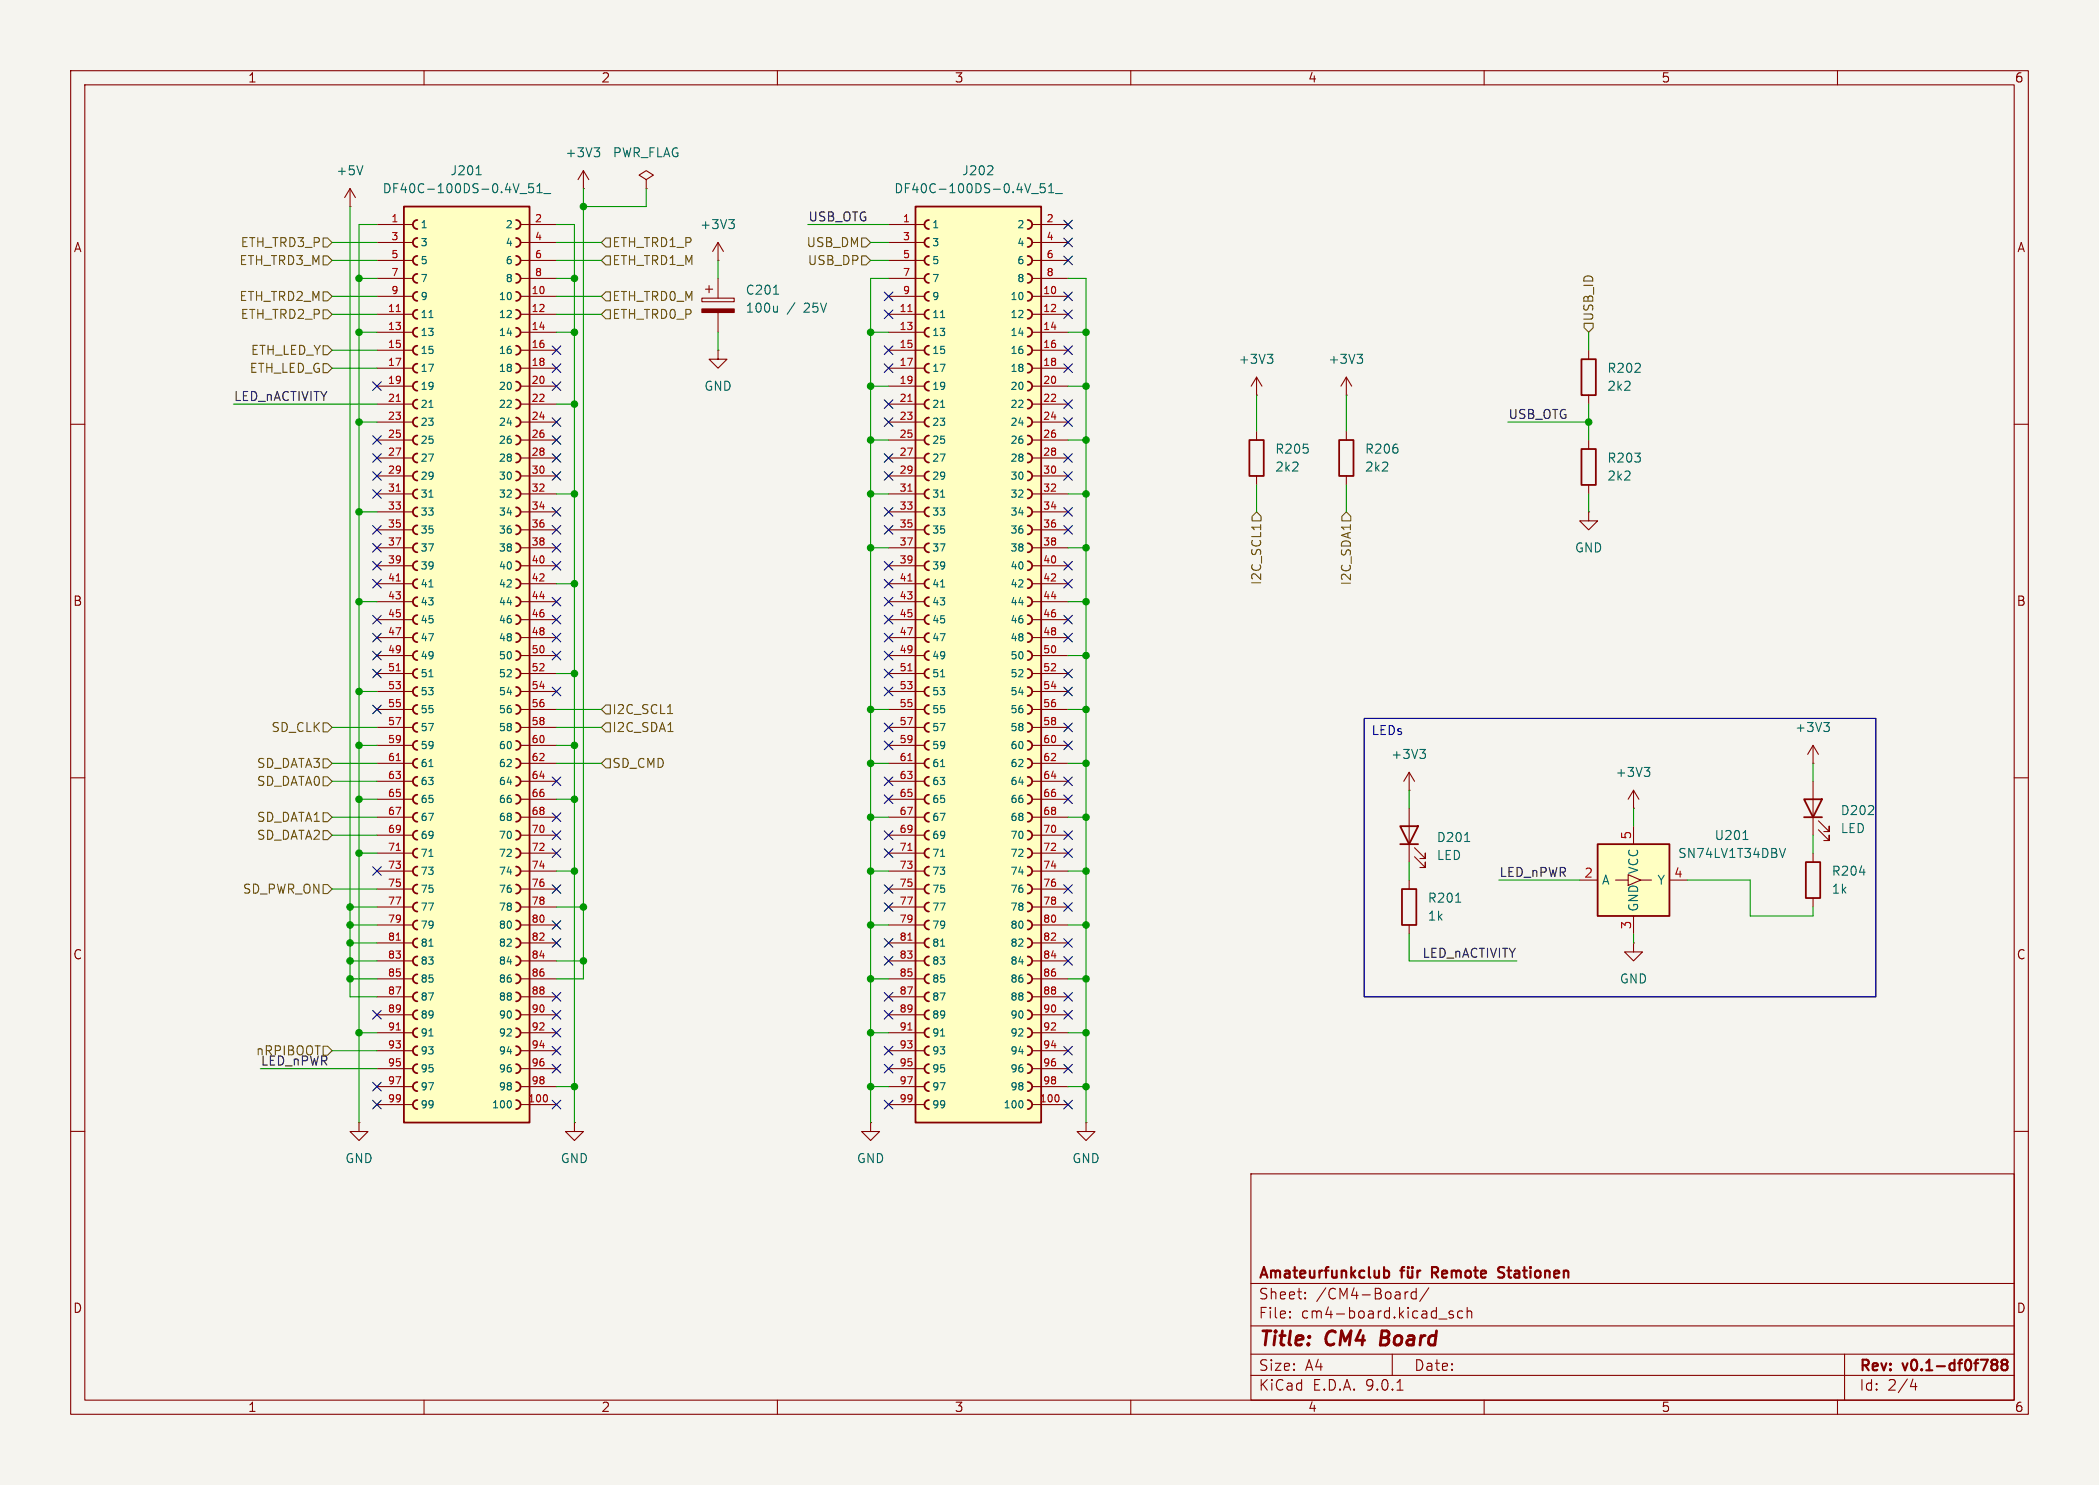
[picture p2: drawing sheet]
<svg xmlns="http://www.w3.org/2000/svg" width="297mm" height="210mm" viewBox="0 0 297 210" stroke-linecap="round" stroke-linejoin="round" font-family="sans-serif">
<defs><g id="words">
<g font-size="2.8" fill="#840000">
<text x="178" y="190.9">Title:</text>
<text x="187.7" y="190.9">CM4</text>
<text x="196.2" y="190.9">Board</text>
</g>
<g font-size="2.1" fill="#840000">
<text x="178" y="184">Sheet:</text>
<text x="178" y="181.2">Amateurfunkclub</text>
<text x="186.2" y="184">/CM4-Board/</text>
<text x="203.3" y="181.2">Remote</text>
<text x="213.3" y="181.2">Stationen</text>
<text x="178" y="186.7">File:</text>
<text x="184.1" y="186.7">cm4-board.kicad_sch</text>
<text x="178" y="196.9">KiCad</text>
<text x="178" y="194.1">Size:</text>
<text x="184.7" y="194.1">A4</text>
<text x="185.7" y="196.9">E.D.A.</text>
<text x="193.3" y="196.9">9.0.1</text>
<text x="200" y="194.1">Date:</text>
<text x="263" y="194.3">Rev:</text>
<text x="263" y="196.9">Id:</text>
<text x="267.1" y="196.9">2/4</text>
<text x="269.4" y="194.3">v0.1-df0f788</text>
</g>
<g font-size="1.8" fill="#840000">
<text x="35" y="11.9">1</text>
<text x="85" y="11.9">2</text>
<text x="135" y="11.9">3</text>
<text x="185" y="11.9">4</text>
<text x="235" y="11.9">5</text>
<text x="285" y="11.9">6</text>
<text x="10.3" y="35.9">A</text>
<text x="285.3" y="35.9">A</text>
<text x="10.3" y="85.9">B</text>
<text x="285.3" y="85.9">B</text>
<text x="10.3" y="135.9">C</text>
<text x="285.3" y="135.9">C</text>
<text x="10.3" y="185.9">D</text>
<text x="285.3" y="185.9">D</text>
<text x="35" y="199.9">1</text>
<text x="85" y="199.9">2</text>
<text x="135" y="199.9">3</text>
<text x="185" y="199.9">4</text>
<text x="235" y="199.9">5</text>
<text x="285" y="199.9">6</text>
</g>
<g font-size="1.8" fill="#006464">
<text x="79.9" y="22.5">+3V3</text>
<text x="86.6" y="22.5">PWR_FLAG</text>
<text x="47.5" y="25">+5V</text>
<text x="54.1" y="27.5">DF40C-100DS-0.4V_51_</text>
<text x="63.6" y="25">J201</text>
<text x="126.4" y="27.5">DF40C-100DS-0.4V_51_</text>
<text x="136" y="25">J202</text>
<text x="99" y="32.6">+3V3</text>
<text x="105.4" y="41.9">C201</text>
<text x="105.4" y="44.4">100u</text>
<text x="111.4" y="44.4">/</text>
<text x="113.9" y="44.4">25V</text>
<text x="175.2" y="51.7">+3V3</text>
<text x="187.9" y="51.7">+3V3</text>
<text x="227.3" y="52.9">R202</text>
<text x="99.6" y="55.5">GND</text>
<text x="227.3" y="55.5">2k2</text>
<text x="180.3" y="64.4">R205</text>
<text x="193" y="64.4">R206</text>
<text x="227.3" y="65.6">R203</text>
<text x="180.3" y="66.9">2k2</text>
<text x="193" y="66.9">2k2</text>
<text x="227.3" y="68.2">2k2</text>
<text x="222.8" y="78.3">GND</text>
<text x="196.7" y="107.5">+3V3</text>
<text x="253.9" y="103.7">+3V3</text>
<text x="228.5" y="110.1">+3V3</text>
<text x="203.2" y="119.3">D201</text>
<text x="242.5" y="119">U201</text>
<text x="260.4" y="115.5">D202</text>
<text x="260.4" y="118">LED</text>
<text x="203.2" y="121.8">LED</text>
<text x="226.6" y="125.3">A</text>
<text x="232" y="123.7" transform="rotate(-90 232 123.7)">VCC</text>
<text x="234.4" y="125.3">Y</text>
<text x="237.4" y="121.5">SN74LV1T34DBV</text>
<text x="259.1" y="124.1">R204</text>
<text x="201.9" y="127.9">R201</text>
<text x="201.9" y="130.4">1k</text>
<text x="232" y="129" transform="rotate(-90 232 129)">GND</text>
<text x="259.1" y="126.6">1k</text>
<text x="229.1" y="139.3">GND</text>
<text x="48.8" y="164.7">GND</text>
<text x="79.2" y="164.7">GND</text>
<text x="121.2" y="164.7">GND</text>
<text x="151.6" y="164.7">GND</text>
</g>
<g font-size="1.8" fill="#725600">
<text x="34" y="35.2">ETH_TRD3_P</text>
<text x="86.6" y="35.2">ETH_TRD1_P</text>
<text x="114" y="35.2">USB_DM</text>
<text x="33.8" y="37.7">ETH_TRD3_M</text>
<text x="86.6" y="37.7">ETH_TRD1_M</text>
<text x="114.2" y="37.7">USB_DP</text>
<text x="33.8" y="42.8">ETH_TRD2_M</text>
<text x="34" y="45.3">ETH_TRD2_P</text>
<text x="86.6" y="45.3">ETH_TRD0_P</text>
<text x="86.6" y="42.8">ETH_TRD0_M</text>
<text x="225.7" y="45.5" transform="rotate(-90 225.7 45.5)">USB_ID</text>
<text x="35.2" y="52.9">ETH_LED_G</text>
<text x="35.4" y="50.4">ETH_LED_Y</text>
<text x="178.7" y="82.8" transform="rotate(-90 178.7 82.8)">I2C_SCL1</text>
<text x="191.4" y="82.9" transform="rotate(-90 191.4 82.9)">I2C_SDA1</text>
<text x="86.6" y="101.2">I2C_SCL1</text>
<text x="38.3" y="103.7">SD_CLK</text>
<text x="86.6" y="103.7">I2C_SDA1</text>
<text x="36.3" y="108.8">SD_DATA3</text>
<text x="36.3" y="111.4">SD_DATA0</text>
<text x="86.6" y="108.8">SD_CMD</text>
<text x="36.3" y="119">SD_DATA2</text>
<text x="36.3" y="116.4">SD_DATA1</text>
<text x="34.3" y="126.6">SD_PWR_ON</text>
</g>
<g font-size="1.8" fill="#0f0f0f">
<text x="114.3" y="31.4">USB_OTG</text>
<text x="33" y="56.8">LED_nACTIVITY</text>
<text x="213.4" y="59.3">USB_OTG</text>
<text x="212.1" y="124.1">LED_nPWR</text>
<text x="201.2" y="135.5">LED_nACTIVITY</text>
<text x="36.1" y="149.5">nRPIBOOT</text>
<text x="36.8" y="150.8">LED_nPWR</text>
</g>
<text font-size="1.8" fill="#0000c2" x="194" y="104.3">LEDs</text>
<g font-size="1.8" fill="#a90000">
<text x="230.9" y="118.8" transform="rotate(-90 230.9 118.8)">5</text>
<text x="224.1" y="124.2">2</text>
<text x="236.8" y="124.2">4</text>
<text x="230.9" y="131.5" transform="rotate(-90 230.9 131.5)">3</text>
</g>
<g font-size="1.4" fill="#a90000">
<text x="55.3" y="31.5">1</text>
<text x="55.3" y="34">3</text>
<text x="75.6" y="31.5">2</text>
<text x="75.6" y="34">4</text>
<text x="127.7" y="31.5">1</text>
<text x="127.7" y="34">3</text>
<text x="148" y="31.5">2</text>
<text x="148" y="34">4</text>
<text x="55.3" y="36.6">5</text>
<text x="55.3" y="39.1">7</text>
<text x="55.3" y="41.7">9</text>
<text x="75.1" y="41.7">10</text>
<text x="75.6" y="36.6">6</text>
<text x="75.6" y="39.1">8</text>
<text x="127.7" y="36.6">5</text>
<text x="127.7" y="39.1">7</text>
<text x="127.7" y="41.7">9</text>
<text x="147.5" y="41.7">10</text>
<text x="148" y="36.6">6</text>
<text x="148" y="39.1">8</text>
<text x="54.8" y="44.2">11</text>
<text x="54.8" y="46.7">13</text>
<text x="75.1" y="44.2">12</text>
<text x="75.1" y="46.7">14</text>
<text x="127.2" y="44.2">11</text>
<text x="127.2" y="46.7">13</text>
<text x="147.5" y="44.2">12</text>
<text x="147.5" y="46.7">14</text>
<text x="54.8" y="49.3">15</text>
<text x="54.8" y="51.8">17</text>
<text x="75.1" y="49.3">16</text>
<text x="75.1" y="51.8">18</text>
<text x="127.2" y="49.3">15</text>
<text x="127.2" y="51.8">17</text>
<text x="147.5" y="49.3">16</text>
<text x="147.5" y="51.8">18</text>
<text x="54.8" y="54.4">19</text>
<text x="54.8" y="56.9">21</text>
<text x="54.8" y="59.4">23</text>
<text x="75.1" y="54.4">20</text>
<text x="75.1" y="56.9">22</text>
<text x="75.1" y="59.4">24</text>
<text x="127.2" y="54.4">19</text>
<text x="127.2" y="56.9">21</text>
<text x="127.2" y="59.4">23</text>
<text x="147.5" y="54.4">20</text>
<text x="147.5" y="56.9">22</text>
<text x="147.5" y="59.4">24</text>
<text x="54.8" y="62">25</text>
<text x="54.8" y="64.5">27</text>
<text x="75.1" y="62">26</text>
<text x="75.1" y="64.5">28</text>
<text x="127.2" y="62">25</text>
<text x="127.2" y="64.5">27</text>
<text x="147.5" y="62">26</text>
<text x="147.5" y="64.5">28</text>
<text x="54.8" y="67.1">29</text>
<text x="54.8" y="69.6">31</text>
<text x="75.1" y="67.1">30</text>
<text x="75.1" y="69.6">32</text>
<text x="127.2" y="67.1">29</text>
<text x="127.2" y="69.6">31</text>
<text x="147.5" y="67.1">30</text>
<text x="147.5" y="69.6">32</text>
<text x="54.8" y="72.1">33</text>
<text x="54.8" y="74.7">35</text>
<text x="54.8" y="77.2">37</text>
<text x="75.1" y="72.1">34</text>
<text x="75.1" y="74.7">36</text>
<text x="75.1" y="77.2">38</text>
<text x="127.2" y="72.1">33</text>
<text x="127.2" y="74.7">35</text>
<text x="127.2" y="77.2">37</text>
<text x="147.5" y="72.1">34</text>
<text x="147.5" y="74.7">36</text>
<text x="147.5" y="77.2">38</text>
<text x="54.8" y="79.8">39</text>
<text x="54.8" y="82.3">41</text>
<text x="75.1" y="79.8">40</text>
<text x="75.1" y="82.3">42</text>
<text x="127.2" y="79.8">39</text>
<text x="127.2" y="82.3">41</text>
<text x="147.5" y="79.8">40</text>
<text x="147.5" y="82.3">42</text>
<text x="54.8" y="84.8">43</text>
<text x="54.8" y="87.4">45</text>
<text x="54.8" y="89.9">47</text>
<text x="75.1" y="84.8">44</text>
<text x="75.1" y="87.4">46</text>
<text x="75.1" y="89.9">48</text>
<text x="127.2" y="84.8">43</text>
<text x="127.2" y="87.4">45</text>
<text x="127.2" y="89.9">47</text>
<text x="147.5" y="84.8">44</text>
<text x="147.5" y="87.4">46</text>
<text x="147.5" y="89.9">48</text>
<text x="54.8" y="92.5">49</text>
<text x="54.8" y="95">51</text>
<text x="75.1" y="92.5">50</text>
<text x="75.1" y="95">52</text>
<text x="127.2" y="92.5">49</text>
<text x="127.2" y="95">51</text>
<text x="147.5" y="92.5">50</text>
<text x="147.5" y="95">52</text>
<text x="54.8" y="97.5">53</text>
<text x="54.8" y="100.1">55</text>
<text x="75.1" y="97.5">54</text>
<text x="75.1" y="100.1">56</text>
<text x="127.2" y="97.5">53</text>
<text x="127.2" y="100.1">55</text>
<text x="147.5" y="97.5">54</text>
<text x="147.5" y="100.1">56</text>
<text x="54.8" y="102.6">57</text>
<text x="54.8" y="105.2">59</text>
<text x="54.8" y="107.7">61</text>
<text x="75.1" y="102.6">58</text>
<text x="75.1" y="105.2">60</text>
<text x="75.1" y="107.7">62</text>
<text x="127.2" y="102.6">57</text>
<text x="127.2" y="105.2">59</text>
<text x="127.2" y="107.7">61</text>
<text x="147.5" y="102.6">58</text>
<text x="147.5" y="105.2">60</text>
<text x="147.5" y="107.7">62</text>
<text x="54.8" y="110.2">63</text>
<text x="54.8" y="112.8">65</text>
<text x="75.1" y="110.2">64</text>
<text x="75.1" y="112.8">66</text>
<text x="127.2" y="110.2">63</text>
<text x="127.2" y="112.8">65</text>
<text x="147.5" y="110.2">64</text>
<text x="147.5" y="112.8">66</text>
<text x="54.8" y="115.3">67</text>
<text x="54.8" y="117.9">69</text>
<text x="75.1" y="115.3">68</text>
<text x="75.1" y="117.9">70</text>
<text x="127.2" y="115.3">67</text>
<text x="127.2" y="117.9">69</text>
<text x="147.5" y="115.3">68</text>
<text x="147.5" y="117.9">70</text>
<text x="54.8" y="120.4">71</text>
<text x="54.8" y="122.9">73</text>
<text x="54.8" y="125.5">75</text>
<text x="75.1" y="120.4">72</text>
<text x="75.1" y="122.9">74</text>
<text x="75.1" y="125.5">76</text>
<text x="127.2" y="120.4">71</text>
<text x="127.2" y="122.9">73</text>
<text x="127.2" y="125.5">75</text>
<text x="147.5" y="120.4">72</text>
<text x="147.5" y="122.9">74</text>
<text x="147.5" y="125.5">76</text>
<text x="54.8" y="128">77</text>
<text x="54.8" y="130.6">79</text>
<text x="75.1" y="128">78</text>
<text x="75.1" y="130.6">80</text>
<text x="127.2" y="128">77</text>
<text x="127.2" y="130.6">79</text>
<text x="147.5" y="128">78</text>
<text x="147.5" y="130.6">80</text>
<text x="54.8" y="133.1">81</text>
<text x="54.8" y="135.6">83</text>
<text x="75.1" y="133.1">82</text>
<text x="75.1" y="135.6">84</text>
<text x="127.2" y="133.1">81</text>
<text x="127.2" y="135.6">83</text>
<text x="147.5" y="133.1">82</text>
<text x="147.5" y="135.6">84</text>
<text x="54.8" y="138.2">85</text>
<text x="54.8" y="140.7">87</text>
<text x="54.8" y="143.3">89</text>
<text x="75.1" y="138.2">86</text>
<text x="75.1" y="140.7">88</text>
<text x="75.1" y="143.3">90</text>
<text x="127.2" y="138.2">85</text>
<text x="127.2" y="140.7">87</text>
<text x="127.2" y="143.3">89</text>
<text x="147.5" y="138.2">86</text>
<text x="147.5" y="140.7">88</text>
<text x="147.5" y="143.3">90</text>
<text x="54.8" y="145.8">91</text>
<text x="54.8" y="148.3">93</text>
<text x="75.1" y="145.8">92</text>
<text x="75.1" y="148.3">94</text>
<text x="127.2" y="145.8">91</text>
<text x="127.2" y="148.3">93</text>
<text x="147.5" y="145.8">92</text>
<text x="147.5" y="148.3">94</text>
<text x="54.8" y="150.9">95</text>
<text x="54.8" y="153.4">97</text>
<text x="54.8" y="156">99</text>
<text x="74.6" y="156">100</text>
<text x="75.1" y="150.9">96</text>
<text x="75.1" y="153.4">98</text>
<text x="127.2" y="150.9">95</text>
<text x="127.2" y="153.4">97</text>
<text x="127.2" y="156">99</text>
<text x="147" y="156">100</text>
<text x="147.5" y="150.9">96</text>
<text x="147.5" y="153.4">98</text>
</g>
<g font-size="1.4" fill="#006464">
<text x="59.4" y="32.5">1</text>
<text x="59.4" y="35">3</text>
<text x="71.4" y="32.5">2</text>
<text x="71.4" y="35">4</text>
<text x="131.8" y="32.5">1</text>
<text x="131.8" y="35">3</text>
<text x="143.8" y="32.5">2</text>
<text x="143.8" y="35">4</text>
<text x="59.4" y="37.6">5</text>
<text x="59.4" y="40.1">7</text>
<text x="71.4" y="37.6">6</text>
<text x="71.4" y="40.1">8</text>
<text x="131.8" y="37.6">5</text>
<text x="131.8" y="40.1">7</text>
<text x="143.8" y="37.6">6</text>
<text x="143.8" y="40.1">8</text>
<text x="59.4" y="42.6">9</text>
<text x="59.4" y="45.2">11</text>
<text x="59.4" y="47.7">13</text>
<text x="70.5" y="42.6">10</text>
<text x="70.5" y="45.2">12</text>
<text x="70.5" y="47.7">14</text>
<text x="131.8" y="42.6">9</text>
<text x="131.8" y="45.2">11</text>
<text x="131.8" y="47.7">13</text>
<text x="142.8" y="42.6">10</text>
<text x="142.8" y="45.2">12</text>
<text x="142.8" y="47.7">14</text>
<text x="59.4" y="50.3">15</text>
<text x="59.4" y="52.8">17</text>
<text x="70.5" y="50.3">16</text>
<text x="70.5" y="52.8">18</text>
<text x="131.8" y="50.3">15</text>
<text x="131.8" y="52.8">17</text>
<text x="142.8" y="50.3">16</text>
<text x="142.8" y="52.8">18</text>
<text x="59.4" y="55.3">19</text>
<text x="59.4" y="57.9">21</text>
<text x="70.5" y="55.3">20</text>
<text x="70.5" y="57.9">22</text>
<text x="131.8" y="55.3">19</text>
<text x="131.8" y="57.9">21</text>
<text x="142.8" y="55.3">20</text>
<text x="142.8" y="57.9">22</text>
<text x="59.4" y="60.4">23</text>
<text x="59.4" y="63">25</text>
<text x="59.4" y="65.5">27</text>
<text x="70.5" y="60.4">24</text>
<text x="70.5" y="63">26</text>
<text x="70.5" y="65.5">28</text>
<text x="131.8" y="60.4">23</text>
<text x="131.8" y="63">25</text>
<text x="131.8" y="65.5">27</text>
<text x="142.8" y="60.4">24</text>
<text x="142.8" y="63">26</text>
<text x="142.8" y="65.5">28</text>
<text x="59.4" y="68">29</text>
<text x="59.4" y="70.6">31</text>
<text x="70.5" y="68">30</text>
<text x="70.5" y="70.6">32</text>
<text x="131.8" y="68">29</text>
<text x="131.8" y="70.6">31</text>
<text x="142.8" y="68">30</text>
<text x="142.8" y="70.6">32</text>
<text x="59.4" y="73.1">33</text>
<text x="59.4" y="75.7">35</text>
<text x="70.5" y="73.1">34</text>
<text x="70.5" y="75.7">36</text>
<text x="131.8" y="73.1">33</text>
<text x="131.8" y="75.7">35</text>
<text x="142.8" y="73.1">34</text>
<text x="142.8" y="75.7">36</text>
<text x="59.4" y="78.2">37</text>
<text x="59.4" y="80.7">39</text>
<text x="59.4" y="83.3">41</text>
<text x="70.5" y="78.2">38</text>
<text x="70.5" y="80.7">40</text>
<text x="70.5" y="83.3">42</text>
<text x="131.8" y="78.2">37</text>
<text x="131.8" y="80.7">39</text>
<text x="131.8" y="83.3">41</text>
<text x="142.8" y="78.2">38</text>
<text x="142.8" y="80.7">40</text>
<text x="142.8" y="83.3">42</text>
<text x="59.4" y="85.8">43</text>
<text x="59.4" y="88.4">45</text>
<text x="70.5" y="85.8">44</text>
<text x="70.5" y="88.4">46</text>
<text x="131.8" y="85.8">43</text>
<text x="131.8" y="88.4">45</text>
<text x="142.8" y="85.8">44</text>
<text x="142.8" y="88.4">46</text>
<text x="59.4" y="90.9">47</text>
<text x="59.4" y="93.4">49</text>
<text x="59.4" y="96">51</text>
<text x="70.5" y="90.9">48</text>
<text x="70.5" y="93.4">50</text>
<text x="70.5" y="96">52</text>
<text x="131.8" y="90.9">47</text>
<text x="131.8" y="93.4">49</text>
<text x="131.8" y="96">51</text>
<text x="142.8" y="90.9">48</text>
<text x="142.8" y="93.4">50</text>
<text x="142.8" y="96">52</text>
<text x="59.4" y="98.5">53</text>
<text x="59.4" y="101.1">55</text>
<text x="70.5" y="98.5">54</text>
<text x="70.5" y="101.1">56</text>
<text x="131.8" y="98.5">53</text>
<text x="131.8" y="101.1">55</text>
<text x="142.8" y="98.5">54</text>
<text x="142.8" y="101.1">56</text>
<text x="59.4" y="103.6">57</text>
<text x="59.4" y="106.1">59</text>
<text x="70.5" y="103.6">58</text>
<text x="70.5" y="106.1">60</text>
<text x="131.8" y="103.6">57</text>
<text x="131.8" y="106.1">59</text>
<text x="142.8" y="103.6">58</text>
<text x="142.8" y="106.1">60</text>
<text x="59.4" y="108.7">61</text>
<text x="59.4" y="111.2">63</text>
<text x="59.4" y="113.8">65</text>
<text x="70.5" y="108.7">62</text>
<text x="70.5" y="111.2">64</text>
<text x="70.5" y="113.8">66</text>
<text x="131.8" y="108.7">61</text>
<text x="131.8" y="111.2">63</text>
<text x="131.8" y="113.8">65</text>
<text x="142.8" y="108.7">62</text>
<text x="142.8" y="111.2">64</text>
<text x="142.8" y="113.8">66</text>
<text x="59.4" y="116.3">67</text>
<text x="59.4" y="118.8">69</text>
<text x="70.5" y="116.3">68</text>
<text x="70.5" y="118.8">70</text>
<text x="131.8" y="116.3">67</text>
<text x="131.8" y="118.8">69</text>
<text x="142.8" y="116.3">68</text>
<text x="142.8" y="118.8">70</text>
<text x="59.4" y="121.4">71</text>
<text x="59.4" y="123.9">73</text>
<text x="70.5" y="121.4">72</text>
<text x="70.5" y="123.9">74</text>
<text x="131.8" y="121.4">71</text>
<text x="131.8" y="123.9">73</text>
<text x="142.8" y="121.4">72</text>
<text x="142.8" y="123.9">74</text>
<text x="59.4" y="126.5">75</text>
<text x="59.4" y="129">77</text>
<text x="59.4" y="131.5">79</text>
<text x="70.5" y="126.5">76</text>
<text x="70.5" y="129">78</text>
<text x="70.5" y="131.5">80</text>
<text x="131.8" y="126.5">75</text>
<text x="131.8" y="129">77</text>
<text x="131.8" y="131.5">79</text>
<text x="142.8" y="126.5">76</text>
<text x="142.8" y="129">78</text>
<text x="142.8" y="131.5">80</text>
<text x="59.4" y="134.1">81</text>
<text x="59.4" y="136.6">83</text>
<text x="70.5" y="134.1">82</text>
<text x="70.5" y="136.6">84</text>
<text x="131.8" y="134.1">81</text>
<text x="131.8" y="136.6">83</text>
<text x="142.8" y="134.1">82</text>
<text x="142.8" y="136.6">84</text>
<text x="59.4" y="139.2">85</text>
<text x="59.4" y="141.7">87</text>
<text x="70.5" y="139.2">86</text>
<text x="70.5" y="141.7">88</text>
<text x="131.8" y="139.2">85</text>
<text x="131.8" y="141.7">87</text>
<text x="142.8" y="139.2">86</text>
<text x="142.8" y="141.7">88</text>
<text x="59.4" y="144.2">89</text>
<text x="59.4" y="146.8">91</text>
<text x="59.4" y="149.3">93</text>
<text x="70.5" y="144.2">90</text>
<text x="70.5" y="146.8">92</text>
<text x="70.5" y="149.3">94</text>
<text x="131.8" y="144.2">89</text>
<text x="131.8" y="146.8">91</text>
<text x="131.8" y="149.3">93</text>
<text x="142.8" y="144.2">90</text>
<text x="142.8" y="146.8">92</text>
<text x="142.8" y="149.3">94</text>
<text x="59.4" y="151.9">95</text>
<text x="59.4" y="154.4">97</text>
<text x="70.5" y="151.9">96</text>
<text x="70.5" y="154.4">98</text>
<text x="131.8" y="151.9">95</text>
<text x="131.8" y="154.4">97</text>
<text x="142.8" y="151.9">96</text>
<text x="142.8" y="154.4">98</text>
<text x="59.4" y="156.9">99</text>
<text x="69.5" y="156.9">100</text>
<text x="131.8" y="156.9">99</text>
<text x="141.9" y="156.9">100</text>
</g>
</g></defs>
<path d="M0 0h297v210h-297z" fill="#f5f4ef" stroke="#f5f4ef" stroke-width=".14"/>
<g fill="none" stroke="#840000" stroke-width=".15">
<path d="M10 10h277v190h-277zM12 12h273v186h-273zM60 10v2M110 10v2M160 10v2M210 10v2M260 10v2M101.6 39.4v2.8M99.3 42.2h4.6v.5h-4.6zM99.8 40.9h1M100.3 40.4v1M101.6 49.5v1.3h1.3l-1.3 1.3-1.3-1.3h1.3"/>
<path d="M101.6 49.5h.1M101.6 44.2v2.8M10 60h2M285 60h2M10 110h2M256.5 110.5v7.6M257.3 117.3l1.5 1.6v-.8v.8h-.7M257.3 116.1l1.5 1.5v-.8v.8h-.7M285 110h2M10 160h2M177 166h108v32h-108zM285 160h2"/>
<path d="M60 198v2M110 198v2M160 198v2M177 194.5h108M177 191.5h108M177 187.5h108M177 181.5h108M182.5 186.3h.1l-.1 .1M182.5 186.3v.1M182.5 185.5v.1M182.5 185.5h.1l-.1 .1M184.7 183.6v.1"/>
<path d="M184.7 183.6h-.1l.1 .1M184.7 182.8v.1M184.7 182.8h-.1l.1 .1M197 191.5v3M197.7 196.6h.8M199.2 182.7l-.2 .1-.2 .2M200.4 182.8l-.4-.1-.3 .3v.4l.1 .2 .2 .1 .4-.1M200.4 182.2v1.5M202.2 182.1l-1.3 2M203.6 186.5h1.1M205.6 185.5l-.4-.1-.2 .2 .1 .2 .5 .2 .1 .1-.1 .2-.1 .1-.5-.1M207 185.5l-.5-.1-.3 .3v.4l.2 .2 .1 .1 .5-.1"/>
<path d="M207.6 185.5a.37 .37 0 0 1 .6 .1v.8M207.6 184.9v1.5M210 198v2M260 198v2M261 191.5v6.5M270.7 195l-.4 1.1h.9M271 195.6v1"/>
</g>
<g fill="none" stroke="#840000" stroke-width=".3">
<path d="M195.8 179.8l.5-.1 .3 .3v.4l-.2 .2-.1 .1-.5-.1M198.1 179.7h.6M198.7 179.2l-.3 .1-.1 .1v1.3M199.2 179.7l.1 .9a.41 .41 0 0 0 .5-.1M199.3 179.2v.1M199.3 179.2l-.1 .1h.1M199.8 179.2v.1M199.8 179.7v1M199.8 179.2l.1 .1h-.1M200.6 179.7v1M201 179.7l-.3 .1-.1 .2M202.6 180h.6"/>
<path d="M203.2 179.2h-.6v1.5M212.8 179.3l-.2-.1-.5 .1a.36 .36 0 0 0-.1 .3 .36 .36 0 0 0 .3 .3l.4 .1M212 180.6l.2 .1 .5-.1M282.1 192.3l.4 .1a.31 .31 0 0 1 .1 .3 .31 .31 0 0 1-.3 .2M282.1 192.9h.2M282.3 192.9l.3 .2v.4l-.1 .2-.4 .1M283.5 192.9h-.2a.31 .31 0 0 1-.1-.4 .31 .31 0 0 1 .3-.2l.4 .1a.31 .31 0 0 1 .1 .3 .31 .31 0 0 1-.2 .2M283.5 192.9h.3M283.5 192.9l-.3 .3 .1 .4 .2 .2 .4-.1 .2-.2-.1-.4-.2-.2"/>
</g>
<path d="M195.6 188.2l-.3 2h.8" fill="none" stroke="#840000" stroke-width=".4"/>
<path d="M255.3 113h2.5l-1.3 2.6zM255.3 115.6h2.5" fill="none" stroke="#840000" stroke-width=".25"/>
<path d="M99.3 43.7h4.6v.5h-4.6z" fill="#840000" stroke="#840000" stroke-width=".15"/>
<path d="M109.5 41.6h.7M110 43.3v.8M110 44l-.2 .1" fill="none" stroke="#006464" stroke-width=".15"/>
<path d="M57.1 29.2h17.8v129.6h-17.8z" fill="#ffffc2"/>
<g fill="none" stroke="#840000" stroke-width=".25">
<path d="M57.1 29.2h17.8v129.6h-17.8zM59.1 31.1a.64 .64 0 0 0-.7 .7 .64 .64 0 0 0 .7 .6M59.1 33.7a.64 .64 0 0 0-.7 .6 .64 .64 0 0 0 .7 .6M59.1 36.2a.64 .64 0 0 0-.7 .6 .64 .64 0 0 0 .7 .7M59.1 38.7a.64 .64 0 0 0-.7 .7 .64 .64 0 0 0 .7 .6M73 31.1a.64 .64 0 0 1 .7 .7 .64 .64 0 0 1-.7 .6M73 33.7a.64 .64 0 0 1 .7 .6 .64 .64 0 0 1-.7 .6M73 36.2a.64 .64 0 0 1 .7 .6 .64 .64 0 0 1-.7 .7M73 38.7a.64 .64 0 0 1 .7 .7 .64 .64 0 0 1-.7 .6M59.1 41.3a.64 .64 0 0 0-.7 .6 .64 .64 0 0 0 .7 .6M59.1 43.8a.64 .64 0 0 0-.7 .7 .64 .64 0 0 0 .7 .6M59.1 46.4a.64 .64 0 0 0-.7 .6 .64 .64 0 0 0 .7 .6"/>
<path d="M59.1 48.9a.64 .64 0 0 0-.7 .6 .64 .64 0 0 0 .7 .7M59.1 51.4a.64 .64 0 0 0-.7 .7 .64 .64 0 0 0 .7 .6M59.1 54a.64 .64 0 0 0-.7 .6 .64 .64 0 0 0 .7 .6M59.1 56.5a.64 .64 0 0 0-.7 .7 .64 .64 0 0 0 .7 .6M59.1 59.1a.64 .64 0 0 0-.7 .6 .64 .64 0 0 0 .7 .6M73 41.3a.64 .64 0 0 1 .7 .6 .64 .64 0 0 1-.7 .6M73 43.8a.64 .64 0 0 1 .7 .7 .64 .64 0 0 1-.7 .6M73 46.4a.64 .64 0 0 1 .7 .6 .64 .64 0 0 1-.7 .6M73 48.9a.64 .64 0 0 1 .7 .6 .64 .64 0 0 1-.7 .7M73 51.4a.64 .64 0 0 1 .7 .7 .64 .64 0 0 1-.7 .6M73 54a.64 .64 0 0 1 .7 .6 .64 .64 0 0 1-.7 .6M73 56.5a.64 .64 0 0 1 .7 .7 .64 .64 0 0 1-.7 .6"/>
<path d="M73 59.1a.64 .64 0 0 1 .7 .6 .64 .64 0 0 1-.7 .6M59.1 61.6a.64 .64 0 0 0-.7 .6 .64 .64 0 0 0 .7 .7M59.1 64.1a.64 .64 0 0 0-.7 .7 .64 .64 0 0 0 .7 .6M59.1 66.7a.64 .64 0 0 0-.7 .6 .64 .64 0 0 0 .7 .6M59.1 69.2a.64 .64 0 0 0-.7 .7 .64 .64 0 0 0 .7 .6M59.1 71.8a.64 .64 0 0 0-.7 .6 .64 .64 0 0 0 .7 .6M59.1 74.3a.64 .64 0 0 0-.7 .6 .64 .64 0 0 0 .7 .7M59.1 76.8a.64 .64 0 0 0-.7 .7 .64 .64 0 0 0 .7 .6M59.1 79.4a.64 .64 0 0 0-.7 .6 .64 .64 0 0 0 .7 .6M73 61.6a.64 .64 0 0 1 .7 .6 .64 .64 0 0 1-.7 .7M73 64.1a.64 .64 0 0 1 .7 .7 .64 .64 0 0 1-.7 .6M73 66.7a.64 .64 0 0 1 .7 .6 .64 .64 0 0 1-.7 .6"/>
<path d="M73 69.2a.64 .64 0 0 1 .7 .7 .64 .64 0 0 1-.7 .6M73 71.8a.64 .64 0 0 1 .7 .6 .64 .64 0 0 1-.7 .6M73 74.3a.64 .64 0 0 1 .7 .6 .64 .64 0 0 1-.7 .7M73 76.8a.64 .64 0 0 1 .7 .7 .64 .64 0 0 1-.7 .6M73 79.4a.64 .64 0 0 1 .7 .6 .64 .64 0 0 1-.7 .6M59.1 81.9a.64 .64 0 0 0-.7 .7 .64 .64 0 0 0 .7 .6M59.1 84.5a.64 .64 0 0 0-.7 .6 .64 .64 0 0 0 .7 .6M59.1 87a.64 .64 0 0 0-.7 .6 .64 .64 0 0 0 .7 .7M59.1 89.5a.64 .64 0 0 0-.7 .7 .64 .64 0 0 0 .7 .6M59.1 92.1a.64 .64 0 0 0-.7 .6 .64 .64 0 0 0 .7 .6M59.1 94.6a.64 .64 0 0 0-.7 .7 .64 .64 0 0 0 .7 .6M59.1 97.2a.64 .64 0 0 0-.7 .6 .64 .64 0 0 0 .7 .6"/>
<path d="M59.1 99.7a.64 .64 0 0 0-.7 .6 .64 .64 0 0 0 .7 .7M73 81.9a.64 .64 0 0 1 .7 .7 .64 .64 0 0 1-.7 .6M73 84.5a.64 .64 0 0 1 .7 .6 .64 .64 0 0 1-.7 .6M73 87a.64 .64 0 0 1 .7 .6 .64 .64 0 0 1-.7 .7M73 89.5a.64 .64 0 0 1 .7 .7 .64 .64 0 0 1-.7 .6M73 92.1a.64 .64 0 0 1 .7 .6 .64 .64 0 0 1-.7 .6M73 94.6a.64 .64 0 0 1 .7 .7 .64 .64 0 0 1-.7 .6M73 97.2a.64 .64 0 0 1 .7 .6 .64 .64 0 0 1-.7 .6M73 99.7a.64 .64 0 0 1 .7 .6 .64 .64 0 0 1-.7 .7M59.1 102.2a.64 .64 0 0 0-.7 .7 .64 .64 0 0 0 .7 .6M59.1 104.8a.64 .64 0 0 0-.7 .6 .64 .64 0 0 0 .7 .6M59.1 107.3a.64 .64 0 0 0-.7 .7 .64 .64 0 0 0 .7 .6"/>
<path d="M59.1 109.9a.64 .64 0 0 0-.7 .6 .64 .64 0 0 0 .7 .6M59.1 112.4a.64 .64 0 0 0-.7 .6 .64 .64 0 0 0 .7 .7M59.1 114.9a.64 .64 0 0 0-.7 .7 .64 .64 0 0 0 .7 .6M59.1 117.5a.64 .64 0 0 0-.7 .6 .64 .64 0 0 0 .7 .6M73 102.2a.64 .64 0 0 1 .7 .7 .64 .64 0 0 1-.7 .6M73 104.8a.64 .64 0 0 1 .7 .6 .64 .64 0 0 1-.7 .6M73 107.3a.64 .64 0 0 1 .7 .7 .64 .64 0 0 1-.7 .6M73 109.9a.64 .64 0 0 1 .7 .6 .64 .64 0 0 1-.7 .6M73 112.4a.64 .64 0 0 1 .7 .6 .64 .64 0 0 1-.7 .7M73 114.9a.64 .64 0 0 1 .7 .7 .64 .64 0 0 1-.7 .6M73 117.5a.64 .64 0 0 1 .7 .6 .64 .64 0 0 1-.7 .6M198.1 116.8h2.6l-1.3 2.6z"/>
<path d="M198.1 119.4h2.6M59.1 120a.64 .64 0 0 0-.7 .7 .64 .64 0 0 0 .7 .6M59.1 122.6a.64 .64 0 0 0-.7 .6 .64 .64 0 0 0 .7 .6M59.1 125.1a.64 .64 0 0 0-.7 .6 .64 .64 0 0 0 .7 .7M59.1 127.6a.64 .64 0 0 0-.7 .7 .64 .64 0 0 0 .7 .6M59.1 130.2a.64 .64 0 0 0-.7 .6 .64 .64 0 0 0 .7 .6M59.1 132.7a.64 .64 0 0 0-.7 .7 .64 .64 0 0 0 .7 .6M59.1 135.3a.64 .64 0 0 0-.7 .6 .64 .64 0 0 0 .7 .6M59.1 137.8a.64 .64 0 0 0-.7 .6 .64 .64 0 0 0 .7 .7M73 120a.64 .64 0 0 1 .7 .7 .64 .64 0 0 1-.7 .6M73 122.6a.64 .64 0 0 1 .7 .6 .64 .64 0 0 1-.7 .6M73 125.1a.64 .64 0 0 1 .7 .6 .64 .64 0 0 1-.7 .7"/>
<path d="M73 127.6a.64 .64 0 0 1 .7 .7 .64 .64 0 0 1-.7 .6M73 130.2a.64 .64 0 0 1 .7 .6 .64 .64 0 0 1-.7 .6M73 132.7a.64 .64 0 0 1 .7 .7 .64 .64 0 0 1-.7 .6M73 135.3a.64 .64 0 0 1 .7 .6 .64 .64 0 0 1-.7 .6M73 137.8a.64 .64 0 0 1 .7 .6 .64 .64 0 0 1-.7 .7M198.4 125.7h2v5.1h-2zM255.5 121.9h2.1v5.1h-2.1zM59.1 140.3a.64 .64 0 0 0-.7 .7 .64 .64 0 0 0 .7 .6M59.1 142.9a.64 .64 0 0 0-.7 .6 .64 .64 0 0 0 .7 .6M59.1 145.4a.64 .64 0 0 0-.7 .7 .64 .64 0 0 0 .7 .6M59.1 148a.64 .64 0 0 0-.7 .6 .64 .64 0 0 0 .7 .6M59.1 150.5a.64 .64 0 0 0-.7 .6 .64 .64 0 0 0 .7 .7"/>
<path d="M59.1 153a.64 .64 0 0 0-.7 .7 .64 .64 0 0 0 .7 .6M59.1 155.6a.64 .64 0 0 0-.7 .6 .64 .64 0 0 0 .7 .6M73 140.3a.64 .64 0 0 1 .7 .7 .64 .64 0 0 1-.7 .6M73 142.9a.64 .64 0 0 1 .7 .6 .64 .64 0 0 1-.7 .6M73 145.4a.64 .64 0 0 1 .7 .7 .64 .64 0 0 1-.7 .6M73 148a.64 .64 0 0 1 .7 .6 .64 .64 0 0 1-.7 .6M73 150.5a.64 .64 0 0 1 .7 .6 .64 .64 0 0 1-.7 .7M73 153a.64 .64 0 0 1 .7 .7 .64 .64 0 0 1-.7 .6M73 155.6a.64 .64 0 0 1 .7 .6 .64 .64 0 0 1-.7 .6"/>
</g>
<g fill="none" stroke="#840000" stroke-width=".15">
<path d="M53.3 31.8h5.1M53.3 34.3h5.1M53.3 36.8h5.1M53.3 39.4h5.1M73.7 31.8h5M73.7 34.3h5M73.7 36.8h5M73.7 39.4h5M82.5 26.7h.1M82.5 24.1l-.7 1.3M82.5 24.1l.8 1.3M82.5 24.1v2.6"/>
<path d="M91.4 25.4l1.1-.6-1.1-.7-1 .7 1 .6v1.3M91.4 26.7h.1M53.3 41.9h5.1M53.3 44.5h5.1M53.3 47h5.1M53.3 49.5h5.1M53.3 52.1h5.1M53.3 54.6h5.1M53.3 57.2h5.1M53.3 59.7h5.1M73.7 41.9h5M73.7 44.5h5"/>
<path d="M73.7 47h5M73.7 49.5h5M73.7 52.1h5M73.7 54.6h5M73.7 57.2h5M73.7 59.7h5M53.3 62.2h5.1M53.3 64.8h5.1M53.3 67.3h5.1M53.3 69.9h5.1M53.3 72.4h5.1M53.3 74.9h5.1"/>
<path d="M53.3 77.5h5.1M73.7 62.2h5M73.7 64.8h5M73.7 67.3h5M73.7 69.9h5M73.7 72.4h5M73.7 74.9h5M73.7 77.5h5M53.3 80h5.1M53.3 82.6h5.1M53.3 85.1h5.1M53.3 87.6h5.1"/>
<path d="M53.3 90.2h5.1M53.3 92.7h5.1M53.3 95.3h5.1M53.3 97.8h5.1M73.7 80h5M73.7 82.6h5M73.7 85.1h5M73.7 87.6h5M73.7 90.2h5M73.7 92.7h5M73.7 95.3h5M73.7 97.8h5"/>
<path d="M53.3 100.3h5.1M53.3 102.9h5.1M53.3 105.4h5.1M53.3 108h5.1M53.3 110.5h5.1M53.3 113h5.1M53.3 115.6h5.1M53.3 118.1h5.1M73.7 100.3h5M73.7 102.9h5M73.7 105.4h5M73.7 108h5"/>
<path d="M73.7 110.5h5M73.7 113h5M73.7 115.6h5M73.7 118.1h5M199.4 111.8h.1M199.4 109.2v2.6M199.4 114.3v7.6M199.4 109.2l-.8 1.3M199.4 109.2l.8 1.3M200.2 119.9l1.5 1.5v-.7v.7h-.8M231.1 114.3h.1M231.1 111.8l-.7 1.2"/>
<path d="M231.1 111.8l.8 1.2M231.1 111.8v2.5M256.5 108h.1M256.5 105.4l-.7 1.3M256.5 105.4l.8 1.3M256.5 105.4v2.6M53.3 120.7h5.1M53.3 123.2h5.1M53.3 125.7h5.1M53.3 128.3h5.1M53.3 130.8h5.1M53.3 133.4h5.1"/>
<path d="M53.3 135.9h5.1M53.3 138.4h5.1M73.7 120.7h5M73.7 123.2h5M73.7 125.7h5M73.7 128.3h5M73.7 130.8h5M73.7 133.4h5M73.7 135.9h5M73.7 138.4h5M199.4 124.5v1.2M199.4 130.8v1.3"/>
<path d="M200.2 121.2l1.5 1.5v-.8v.8h-.8M231.1 133.4v1.2h1.3l-1.3 1.3-1.2-1.3h1.2M231.1 133.4h.1M256.5 120.7v1.2M256.5 127v1.3M50.8 158.8v1.2h1.3l-1.3 1.3-1.3-1.3h1.3M50.8 158.8h.1M53.3 141h5.1M53.3 143.5h5.1M53.3 146.1h5.1M53.3 148.6h5.1M53.3 151.1h5.1"/>
<path d="M53.3 153.7h5.1M53.3 156.2h5.1M73.7 141h5M73.7 143.5h5M73.7 146.1h5M73.7 148.6h5M73.7 151.1h5M73.7 153.7h5M73.7 156.2h5"/>
</g>
<g fill="none" stroke="#006464" stroke-width=".15">
<path d="M67.4 24.7h.7M73.6 27.4h.9M75.4 26h-.6v.6l.2-.1h.4l.1 .2-.1 .4-.1 .1h-.3l-.2-.1M76 27.2h.7M76 26.3l.4-.3v1.2M77 27.4h.9M84.1 20.9h.7l-.4 .5M84.6 21.4l.2 .2v.3l-.2 .3M60.7 44.9h.6M60.7 57.6h.6M60.7 70.3h.6M60.7 83h.6"/>
<path d="M60.7 95.7h.6M60.7 108.4h.6M200.9 106h.8l-.4 .5M201.4 106.5l.3 .2v.3l-.3 .3M207.2 119h.8M232.7 108.5h.7l-.4 .5M233.2 109l.2 .3v.3l-.2 .2M258.1 102.2h.7l-.4 .5M258.6 102.7l.2 .2v.3l-.2 .2M60.7 121.1h.6M60.7 133.8h.6M206 127.6h.7"/>
<path d="M263.1 123.3h.8M60.7 146.5h.6M72.3 155.8l.1 .2-.1 .6"/>
</g>
<path d="M56.1 44.1h.6M56.1 56.8h.6M56.1 69.5h.6M56.1 82.2h.6M56.1 94.9h.6M56.1 107.6h.6M56.1 120.3h.6M56.1 133h.6M56.1 145.7h.6M77.4 155v.6" fill="none" stroke="#a90000" stroke-width=".15"/>
<path d="M226.1 119.4h10.1v10.1h-10.1z" fill="#ffffc2"/>
<path d="M223.8 50.8h2v5.1h-2zM189.5 62.2h2v5.1h-2zM223.8 63.5h2v5.1h-2zM226.1 119.4h10.1v10.1h-10.1z" fill="none" stroke="#840000" stroke-width=".25"/>
<g fill="none" stroke="#840000" stroke-width=".15">
<path d="M190.5 55.9h.1M190.5 53.3l-.8 1.3M190.5 53.3l.8 1.3M190.5 53.3v2.6M224.8 49.5v1.3M224.8 55.9v1.3M190.5 61v1.2M190.5 67.3v1.3M224.8 72.4v1.3h1.3l-1.3 1.2-1.3-1.2h1.3M224.8 72.4h.1M224.8 62.2v1.3M224.8 68.6v1.3"/>
<path d="M231.1 116.8v2.6M223.5 124.5h2.6M228.6 124.5h1.8M230.4 123.7l1.8 .8-1.8 .7zM231.1 129.5v2.6M232.2 124.5h1.5M236.2 124.5h2.6M123.2 158.8v1.2h1.3l-1.3 1.3-1.3-1.3h1.3M123.2 158.8h.1M153.7 158.8v1.2h1.2l-1.2 1.3-1.3-1.3h1.3M153.7 158.8h.1"/>
</g>
<path d="M192 50.1h.8l-.4 .5M192.6 50.6l.2 .2v.3l-.2 .3M246.6 118.7h.7M251.8 120l.4 1.3 .4-1.3" fill="none" stroke="#006464" stroke-width=".15"/>
<path d="M129.5 29.2h17.8v129.6h-17.8z" fill="#ffffc2"/>
<g fill="none" stroke="#840000" stroke-width=".25">
<path d="M129.5 29.2h17.8v129.6h-17.8zM131.4 31.1a.64 .64 0 0 0-.6 .7 .64 .64 0 0 0 .6 .6M131.4 33.7a.64 .64 0 0 0-.6 .6 .64 .64 0 0 0 .6 .6M131.4 36.2a.64 .64 0 0 0-.6 .6 .64 .64 0 0 0 .6 .7M131.4 38.7a.64 .64 0 0 0-.6 .7 .64 .64 0 0 0 .6 .6M145.4 31.1a.64 .64 0 0 1 .6 .7 .64 .64 0 0 1-.6 .6M145.4 33.7a.64 .64 0 0 1 .6 .6 .64 .64 0 0 1-.6 .6M145.4 36.2a.64 .64 0 0 1 .6 .6 .64 .64 0 0 1-.6 .7M145.4 38.7a.64 .64 0 0 1 .6 .7 .64 .64 0 0 1-.6 .6M131.4 41.3a.64 .64 0 0 0-.6 .6 .64 .64 0 0 0 .6 .6M131.4 43.8a.64 .64 0 0 0-.6 .7 .64 .64 0 0 0 .6 .6M131.4 46.4a.64 .64 0 0 0-.6 .6 .64 .64 0 0 0 .6 .6"/>
<path d="M131.4 48.9a.64 .64 0 0 0-.6 .6 .64 .64 0 0 0 .6 .7M131.4 51.4a.64 .64 0 0 0-.6 .7 .64 .64 0 0 0 .6 .6M131.4 54a.64 .64 0 0 0-.6 .6 .64 .64 0 0 0 .6 .6M131.4 56.5a.64 .64 0 0 0-.6 .7 .64 .64 0 0 0 .6 .6M131.4 59.1a.64 .64 0 0 0-.6 .6 .64 .64 0 0 0 .6 .6M145.4 41.3a.64 .64 0 0 1 .6 .6 .64 .64 0 0 1-.6 .6M145.4 43.8a.64 .64 0 0 1 .6 .7 .64 .64 0 0 1-.6 .6M145.4 46.4a.64 .64 0 0 1 .6 .6 .64 .64 0 0 1-.6 .6M145.4 48.9a.64 .64 0 0 1 .6 .6 .64 .64 0 0 1-.6 .7M145.4 51.4a.64 .64 0 0 1 .6 .7 .64 .64 0 0 1-.6 .6M145.4 54a.64 .64 0 0 1 .6 .6 .64 .64 0 0 1-.6 .6M145.4 56.5a.64 .64 0 0 1 .6 .7 .64 .64 0 0 1-.6 .6"/>
<path d="M145.4 59.1a.64 .64 0 0 1 .6 .6 .64 .64 0 0 1-.6 .6M131.4 61.6a.64 .64 0 0 0-.6 .6 .64 .64 0 0 0 .6 .7M131.4 64.1a.64 .64 0 0 0-.6 .7 .64 .64 0 0 0 .6 .6M131.4 66.7a.64 .64 0 0 0-.6 .6 .64 .64 0 0 0 .6 .6M131.4 69.2a.64 .64 0 0 0-.6 .7 .64 .64 0 0 0 .6 .6M131.4 71.8a.64 .64 0 0 0-.6 .6 .64 .64 0 0 0 .6 .6M131.4 74.3a.64 .64 0 0 0-.6 .6 .64 .64 0 0 0 .6 .7M131.4 76.8a.64 .64 0 0 0-.6 .7 .64 .64 0 0 0 .6 .6M131.4 79.4a.64 .64 0 0 0-.6 .6 .64 .64 0 0 0 .6 .6M145.4 61.6a.64 .64 0 0 1 .6 .6 .64 .64 0 0 1-.6 .7M145.4 64.1a.64 .64 0 0 1 .6 .7 .64 .64 0 0 1-.6 .6M145.4 66.7a.64 .64 0 0 1 .6 .6 .64 .64 0 0 1-.6 .6"/>
<path d="M145.4 69.2a.64 .64 0 0 1 .6 .7 .64 .64 0 0 1-.6 .6M145.4 71.8a.64 .64 0 0 1 .6 .6 .64 .64 0 0 1-.6 .6M145.4 74.3a.64 .64 0 0 1 .6 .6 .64 .64 0 0 1-.6 .7M145.4 76.8a.64 .64 0 0 1 .6 .7 .64 .64 0 0 1-.6 .6M145.4 79.4a.64 .64 0 0 1 .6 .6 .64 .64 0 0 1-.6 .6M176.8 62.2h2v5.1h-2zM131.4 81.9a.64 .64 0 0 0-.6 .7 .64 .64 0 0 0 .6 .6M131.4 84.5a.64 .64 0 0 0-.6 .6 .64 .64 0 0 0 .6 .6M131.4 87a.64 .64 0 0 0-.6 .6 .64 .64 0 0 0 .6 .7M131.4 89.5a.64 .64 0 0 0-.6 .7 .64 .64 0 0 0 .6 .6M131.4 92.1a.64 .64 0 0 0-.6 .6 .64 .64 0 0 0 .6 .6M131.4 94.6a.64 .64 0 0 0-.6 .7 .64 .64 0 0 0 .6 .6"/>
<path d="M131.4 97.2a.64 .64 0 0 0-.6 .6 .64 .64 0 0 0 .6 .6M131.4 99.7a.64 .64 0 0 0-.6 .6 .64 .64 0 0 0 .6 .7M145.4 81.9a.64 .64 0 0 1 .6 .7 .64 .64 0 0 1-.6 .6M145.4 84.5a.64 .64 0 0 1 .6 .6 .64 .64 0 0 1-.6 .6M145.4 87a.64 .64 0 0 1 .6 .6 .64 .64 0 0 1-.6 .7M145.4 89.5a.64 .64 0 0 1 .6 .7 .64 .64 0 0 1-.6 .6M145.4 92.1a.64 .64 0 0 1 .6 .6 .64 .64 0 0 1-.6 .6M145.4 94.6a.64 .64 0 0 1 .6 .7 .64 .64 0 0 1-.6 .6M145.4 97.2a.64 .64 0 0 1 .6 .6 .64 .64 0 0 1-.6 .6M145.4 99.7a.64 .64 0 0 1 .6 .6 .64 .64 0 0 1-.6 .7M131.4 102.2a.64 .64 0 0 0-.6 .7 .64 .64 0 0 0 .6 .6M131.4 104.8a.64 .64 0 0 0-.6 .6 .64 .64 0 0 0 .6 .6"/>
<path d="M131.4 107.3a.64 .64 0 0 0-.6 .7 .64 .64 0 0 0 .6 .6M131.4 109.9a.64 .64 0 0 0-.6 .6 .64 .64 0 0 0 .6 .6M131.4 112.4a.64 .64 0 0 0-.6 .6 .64 .64 0 0 0 .6 .7M131.4 114.9a.64 .64 0 0 0-.6 .7 .64 .64 0 0 0 .6 .6M131.4 117.5a.64 .64 0 0 0-.6 .6 .64 .64 0 0 0 .6 .6M145.4 102.2a.64 .64 0 0 1 .6 .7 .64 .64 0 0 1-.6 .6M145.4 104.8a.64 .64 0 0 1 .6 .6 .64 .64 0 0 1-.6 .6M145.4 107.3a.64 .64 0 0 1 .6 .7 .64 .64 0 0 1-.6 .6M145.4 109.9a.64 .64 0 0 1 .6 .6 .64 .64 0 0 1-.6 .6M145.4 112.4a.64 .64 0 0 1 .6 .6 .64 .64 0 0 1-.6 .7M145.4 114.9a.64 .64 0 0 1 .6 .7 .64 .64 0 0 1-.6 .6M145.4 117.5a.64 .64 0 0 1 .6 .6 .64 .64 0 0 1-.6 .6"/>
<path d="M131.4 120a.64 .64 0 0 0-.6 .7 .64 .64 0 0 0 .6 .6M131.4 122.6a.64 .64 0 0 0-.6 .6 .64 .64 0 0 0 .6 .6M131.4 125.1a.64 .64 0 0 0-.6 .6 .64 .64 0 0 0 .6 .7M131.4 127.6a.64 .64 0 0 0-.6 .7 .64 .64 0 0 0 .6 .6M131.4 130.2a.64 .64 0 0 0-.6 .6 .64 .64 0 0 0 .6 .6M131.4 132.7a.64 .64 0 0 0-.6 .7 .64 .64 0 0 0 .6 .6M131.4 135.3a.64 .64 0 0 0-.6 .6 .64 .64 0 0 0 .6 .6M131.4 137.8a.64 .64 0 0 0-.6 .6 .64 .64 0 0 0 .6 .7M145.4 120a.64 .64 0 0 1 .6 .7 .64 .64 0 0 1-.6 .6M145.4 122.6a.64 .64 0 0 1 .6 .6 .64 .64 0 0 1-.6 .6M145.4 125.1a.64 .64 0 0 1 .6 .6 .64 .64 0 0 1-.6 .7M145.4 127.6a.64 .64 0 0 1 .6 .7 .64 .64 0 0 1-.6 .6"/>
<path d="M145.4 130.2a.64 .64 0 0 1 .6 .6 .64 .64 0 0 1-.6 .6M145.4 132.7a.64 .64 0 0 1 .6 .7 .64 .64 0 0 1-.6 .6M145.4 135.3a.64 .64 0 0 1 .6 .6 .64 .64 0 0 1-.6 .6M145.4 137.8a.64 .64 0 0 1 .6 .6 .64 .64 0 0 1-.6 .7M131.4 140.3a.64 .64 0 0 0-.6 .7 .64 .64 0 0 0 .6 .6M131.4 142.9a.64 .64 0 0 0-.6 .6 .64 .64 0 0 0 .6 .6M131.4 145.4a.64 .64 0 0 0-.6 .7 .64 .64 0 0 0 .6 .6M131.4 148a.64 .64 0 0 0-.6 .6 .64 .64 0 0 0 .6 .6M131.4 150.5a.64 .64 0 0 0-.6 .6 .64 .64 0 0 0 .6 .7M131.4 153a.64 .64 0 0 0-.6 .7 .64 .64 0 0 0 .6 .6M131.4 155.6a.64 .64 0 0 0-.6 .6 .64 .64 0 0 0 .6 .6M145.4 140.3a.64 .64 0 0 1 .6 .7 .64 .64 0 0 1-.6 .6"/>
<path d="M145.4 142.9a.64 .64 0 0 1 .6 .6 .64 .64 0 0 1-.6 .6M145.4 145.4a.64 .64 0 0 1 .6 .7 .64 .64 0 0 1-.6 .6M145.4 148a.64 .64 0 0 1 .6 .6 .64 .64 0 0 1-.6 .6M145.4 150.5a.64 .64 0 0 1 .6 .6 .64 .64 0 0 1-.6 .7M145.4 153a.64 .64 0 0 1 .6 .7 .64 .64 0 0 1-.6 .6M145.4 155.6a.64 .64 0 0 1 .6 .6 .64 .64 0 0 1-.6 .6"/>
</g>
<g fill="none" stroke="#840000" stroke-width=".15">
<path d="M49.5 29.2h.1M49.5 26.7l-.7 1.2M49.5 26.7l.8 1.2M49.5 26.7v2.5M101.6 36.8h.1M101.6 34.3l-.8 1.3M101.6 34.3l.8 1.3M101.6 34.3v2.5M125.7 31.8h5.1M125.7 34.3h5.1M125.7 36.8h5.1M125.7 39.4h5.1"/>
<path d="M146 31.8h5.1M146 34.3h5.1M146 36.8h5.1M146 39.4h5.1M125.7 41.9h5.1M125.7 44.5h5.1M125.7 47h5.1M125.7 49.5h5.1M125.7 52.1h5.1M125.7 54.6h5.1M125.7 57.2h5.1M125.7 59.7h5.1"/>
<path d="M146 41.9h5.1M146 44.5h5.1M146 47h5.1M146 49.5h5.1M146 52.1h5.1M146 54.6h5.1M146 57.2h5.1M146 59.7h5.1M177.8 55.9h.1M177.8 53.3v2.6M177.8 53.3l-.8 1.3M177.8 53.3l.8 1.3"/>
<path d="M125.7 62.2h5.1M125.7 64.8h5.1M125.7 67.3h5.1M125.7 69.9h5.1M125.7 72.4h5.1M125.7 74.9h5.1M125.7 77.5h5.1M146 62.2h5.1M146 64.8h5.1M146 67.3h5.1M146 69.9h5.1M146 72.4h5.1"/>
<path d="M146 74.9h5.1M146 77.5h5.1M177.8 61v1.2M177.8 67.3v1.3M125.7 80h5.1M125.7 82.6h5.1M125.7 85.1h5.1M125.7 87.6h5.1M125.7 90.2h5.1M125.7 92.7h5.1M125.7 95.3h5.1M125.7 97.8h5.1"/>
<path d="M146 80h5.1M146 82.6h5.1M146 85.1h5.1M146 87.6h5.1M146 90.2h5.1M146 92.7h5.1M146 95.3h5.1M146 97.8h5.1M125.7 100.3h5.1M125.7 102.9h5.1M125.7 105.4h5.1M125.7 108h5.1"/>
<path d="M125.7 110.5h5.1M125.7 113h5.1M125.7 115.6h5.1M125.7 118.1h5.1M146 100.3h5.1M146 102.9h5.1M146 105.4h5.1M146 108h5.1M146 110.5h5.1M146 113h5.1M146 115.6h5.1M146 118.1h5.1"/>
<path d="M125.7 120.7h5.1M125.7 123.2h5.1M125.7 125.7h5.1M125.7 128.3h5.1M125.7 130.8h5.1M125.7 133.4h5.1M125.7 135.9h5.1M125.7 138.4h5.1M146 120.7h5.1M146 123.2h5.1M146 125.7h5.1M146 128.3h5.1"/>
<path d="M146 130.8h5.1M146 133.4h5.1M146 135.9h5.1M146 138.4h5.1M81.3 158.8v1.2h1.2l-1.2 1.3-1.3-1.3h1.3M81.3 158.8h.1M125.7 141h5.1M125.7 143.5h5.1M125.7 146.1h5.1M125.7 148.6h5.1M125.7 151.1h5.1M125.7 153.7h5.1"/>
<path d="M125.7 156.2h5.1M146 141h5.1M146 143.5h5.1M146 146.1h5.1M146 148.6h5.1M146 151.1h5.1M146 153.7h5.1M146 156.2h5.1"/>
</g>
<g fill="none" stroke="#006464" stroke-width=".15">
<path d="M51.3 23.4l-.4 1.3M103.1 31.1h.8l-.4 .4M103.7 31.5l.2 .3v.3l-.2 .2M140.4 23.5l.1 .2-.1 .3-.7 .7h.8M146 27.4h.9M147.8 26h-.6v.6l.2-.1h.4l.1 .2-.1 .4-.1 .1h-.3l-.2-.1M148.4 27.2h.7M148.4 26.3l.3-.3v1.2M149.3 27.4h1M133.1 44.9h.6M133.1 57.6h.6M179.3 50.1h.8l-.4 .5"/>
<path d="M179.9 50.6l.2 .2v.3l-.2 .3M133.1 70.3h.6M133.1 83h.6M133.1 95.7h.6M133.1 108.4h.6M133.1 121.1h.6M133.1 133.8h.6M133.1 146.5h.6M144.6 155.8l.1 .2-.1 .6"/>
</g>
<path d="M128.5 44.1h.5M128.5 56.8h.5M128.5 69.5h.5M128.5 82.2h.5M128.5 94.9h.5M128.5 107.6h.5M128.5 120.3h.5M128.5 133h.5M128.5 145.7h.5M149.8 155v.6" fill="none" stroke="#a90000" stroke-width=".15"/>
<g fill="none" stroke="#725600" stroke-width=".15">
<path d="M45.7 36.2h.7l.6 .6-.6 .7h-.7zM45.7 33.7h.7l.6 .6-.6 .6h-.7zM85.7 33.7h.7v1.2h-.7l-.6-.6zM85.7 36.2h.7v1.3h-.7l-.6-.7zM121.9 33.7h.7l.6 .6-.6 .6h-.7zM121.9 36.2h.7l.6 .6-.6 .7h-.7zM45.7 43.8h.7l.6 .7-.6 .6h-.7zM45.7 41.3h.7l.6 .6-.6 .6h-.7zM45.7 48.9h.7l.6 .6-.6 .7h-.7zM45.7 51.4h.7l.6 .7-.6 .6h-.7zM85.7 43.8h.7v1.3h-.7l-.6-.6zM85.7 41.3h.7v1.2h-.7l-.6-.6z"/>
<path d="M224.2 45.7h1.2v.7l-.6 .6-.6-.6zM177.8 72.4l.6 .6v.7h-1.2v-.7zM178.4 74.2v.7M190.5 72.4l.6 .6v.7h-1.2v-.7zM191.1 74.2v.7M85.7 99.7h.7v1.3h-.7l-.6-.7zM45.7 102.2h.7l.6 .7-.6 .6h-.7zM45.7 107.3h.7l.6 .7-.6 .6h-.7zM45.7 109.9h.7l.6 .6-.6 .6h-.7zM45.7 117.5h.7l.6 .6-.6 .6h-.7zM45.7 114.9h.7l.6 .7-.6 .6h-.7zM85.7 107.3h.7v1.3h-.7l-.6-.6z"/>
<path d="M85.7 102.2h.7v1.3h-.7l-.6-.6zM94.5 100.9h.7M94.5 103.4h.7M45.7 125.1h.7l.6 .6-.6 .7h-.7zM45.7 148h.7l.6 .6-.6 .6h-.7z"/>
</g>
<g fill="none" stroke="#009600" stroke-width=".15">
<path d="M47 36.8h6.3M47 34.3h6.3M49.5 29.2v111.8h3.8M50.8 39.4h2.5M53.3 31.8h-2.5v127M78.7 31.8h2.6v127M78.7 36.8h6.4M78.7 39.4h2.6M78.7 34.3h6.4M82.5 26.7v111.7h-3.8M91.4 26.7v2.5h-8.9M101.6 36.8v2.6"/>
<path d="M114.3 31.8h11.4M123.2 36.8h2.5M123.2 34.3h2.5M125.7 39.4h-2.5v119.4M151.1 39.4h2.6v119.4M33 57.2h20.3M47 41.9h6.3M47 44.5h6.3M47 52.1h6.3M47 49.5h6.3M50.8 47h2.5M50.8 59.7h2.5"/>
<path d="M78.7 41.9h6.4M78.7 47h2.6M78.7 44.5h6.4M78.7 57.2h2.6M101.6 47v2.5M123.2 47h2.5M123.2 54.6h2.5M151.1 47h2.6M151.1 54.6h2.6M177.8 55.9v5.1M190.5 55.9v5.1M213.4 59.7h11.4"/>
<path d="M224.8 47v2.5M224.8 57.2v5M50.8 72.4h2.5M78.7 69.9h2.6M123.2 69.9h2.5M123.2 77.5h2.5M123.2 62.2h2.5M151.1 69.9h2.6M151.1 77.5h2.6M151.1 62.2h2.6M177.8 68.6v3.8M190.5 68.6v3.8"/>
<path d="M224.8 69.9v2.5M50.8 85.1h2.5M50.8 97.8h2.5M78.7 82.6h2.6M78.7 95.3h2.6M151.1 85.1h2.6M151.1 92.7h2.6M47 102.9h6.3M47 110.5h6.3M47 108h6.3M47 115.6h6.3M47 118.1h6.3"/>
<path d="M50.8 105.4h2.5M50.8 113h2.5M78.7 102.9h6.4M78.7 105.4h2.6M78.7 108h6.4M78.7 113h2.6M78.7 100.3h6.4M123.2 108h2.5M123.2 115.6h2.5M123.2 100.3h2.5M151.1 108h2.6M151.1 115.6h2.6"/>
<path d="M151.1 100.3h2.6M199.4 111.8v2.5M231.1 114.3v2.5M256.5 108v2.5M256.5 118.1v2.6M47 125.7h6.3M49.5 130.8h3.8M49.5 138.4h3.8M49.5 135.9h3.8M49.5 128.3h3.8M49.5 133.4h3.8M50.8 120.7h2.5"/>
<path d="M78.7 123.2h2.6M78.7 135.9h3.8M78.7 128.3h3.8M123.2 130.8h2.5M123.2 123.2h2.5M123.2 138.4h2.5M151.1 130.8h2.6M151.1 123.2h2.6M151.1 138.4h2.6M199.4 132.1v3.8h15.2M199.4 121.9v2.6M212.1 124.5h11.4"/>
<path d="M231.1 132.1v1.3M238.8 124.5h8.8v5h8.9v-1.2M36.8 151.1h16.5M47 148.6h6.3M50.8 146.1h2.5M78.7 153.7h2.6M123.2 146.1h2.5M123.2 153.7h2.5M151.1 146.1h2.6M151.1 153.7h2.6"/>
</g>
<g fill="none" stroke="#000084" stroke-width=".15">
<path d="M150.5 31.1l1.2 1.3M150.5 33.7l1.2 1.2M150.5 36.2l1.2 1.2M151.7 33.7l-1.2 1.2M151.7 31.1l-1.2 1.3M151.7 36.2l-1.2 1.2M52.7 54l1.2 1.2M53.9 54l-1.2 1.2M78.1 48.9l1.2 1.2M78.1 51.5l1.2 1.2M78.1 54l1.2 1.2M78.1 59.1l1.2 1.2"/>
<path d="M79.3 48.9l-1.2 1.2M79.3 51.5l-1.2 1.2M79.3 54l-1.2 1.2M79.3 59.1l-1.2 1.2M125.1 59.1l1.2 1.2M125.1 48.9l1.2 1.2M125.1 51.5l1.2 1.2M125.1 43.8l1.2 1.3M125.1 41.3l1.2 1.2M125.1 56.5l1.2 1.3M126.3 59.1l-1.2 1.2M126.3 48.9l-1.2 1.2"/>
<path d="M126.3 51.5l-1.2 1.2M126.3 56.5l-1.2 1.3M126.3 43.8l-1.2 1.3M126.3 41.3l-1.2 1.2M150.5 51.5l1.2 1.2M150.5 43.8l1.2 1.3M150.5 56.5l1.2 1.3M150.5 48.9l1.2 1.2M150.5 41.3l1.2 1.2M150.5 59.1l1.2 1.2M151.7 51.5l-1.2 1.2M151.7 43.8l-1.2 1.3"/>
<path d="M151.7 56.5l-1.2 1.3M151.7 48.9l-1.2 1.2M151.7 41.3l-1.2 1.2M151.7 59.1l-1.2 1.2M52.7 79.4l1.2 1.2M52.7 64.2l1.2 1.2M52.7 61.6l1.2 1.2M52.7 76.9l1.2 1.2M52.7 74.3l1.2 1.2M52.7 69.2l1.2 1.3M52.7 66.7l1.2 1.2M53.9 79.4l-1.2 1.2"/>
<path d="M53.9 74.3l-1.2 1.2M53.9 76.9l-1.2 1.2M53.9 64.2l-1.2 1.2M53.9 61.6l-1.2 1.2M53.9 69.2l-1.2 1.3M53.9 66.7l-1.2 1.2M78.1 64.2l1.2 1.2M78.1 61.6l1.2 1.2M78.1 66.7l1.2 1.2M78.1 74.3l1.2 1.2M78.1 79.4l1.2 1.2M78.1 76.9l1.2 1.2"/>
<path d="M78.1 71.8l1.2 1.2M79.3 61.6l-1.2 1.2M79.3 74.3l-1.2 1.2M79.3 64.2l-1.2 1.2M79.3 66.7l-1.2 1.2M79.3 79.4l-1.2 1.2M79.3 76.9l-1.2 1.2M79.3 71.8l-1.2 1.2M125.1 79.4l1.2 1.2M125.1 74.3l1.2 1.2M125.1 66.7l1.2 1.2M125.1 71.8l1.2 1.2"/>
<path d="M125.1 64.2l1.2 1.2M126.3 79.4l-1.2 1.2M126.3 74.3l-1.2 1.2M126.3 66.7l-1.2 1.2M126.3 71.8l-1.2 1.2M126.3 64.2l-1.2 1.2M150.5 64.2l1.2 1.2M150.5 74.3l1.2 1.2M150.5 71.8l1.2 1.2M150.5 79.4l1.2 1.2M150.5 66.7l1.2 1.2M151.7 64.2l-1.2 1.2"/>
<path d="M151.7 66.7l-1.2 1.2M151.7 71.8l-1.2 1.2M151.7 74.3l-1.2 1.2M151.7 79.4l-1.2 1.2M52.7 87l1.2 1.2M52.7 99.7l1.2 1.2M52.7 94.6l1.2 1.3M52.7 89.6l1.2 1.2M52.7 81.9l1.2 1.3M52.7 92.1l1.2 1.2M53.9 87l-1.2 1.2M53.9 99.7l-1.2 1.2"/>
<path d="M53.9 94.6l-1.2 1.3M53.9 89.6l-1.2 1.2M53.9 81.9l-1.2 1.3M53.9 92.1l-1.2 1.2M78.1 97.2l1.2 1.2M78.1 89.6l1.2 1.2M78.1 87l1.2 1.2M78.1 84.5l1.2 1.2M78.1 92.1l1.2 1.2M79.3 97.2l-1.2 1.2M79.3 89.6l-1.2 1.2M79.3 87l-1.2 1.2"/>
<path d="M79.3 84.5l-1.2 1.2M79.3 92.1l-1.2 1.2M125.1 89.6l1.2 1.2M125.1 84.5l1.2 1.2M125.1 94.6l1.2 1.3M125.1 92.1l1.2 1.2M125.1 97.2l1.2 1.2M125.1 81.9l1.2 1.3M125.1 87l1.2 1.2M126.3 89.6l-1.2 1.2M126.3 84.5l-1.2 1.2M126.3 94.6l-1.2 1.3"/>
<path d="M126.3 92.1l-1.2 1.2M126.3 97.2l-1.2 1.2M126.3 81.9l-1.2 1.3M126.3 87l-1.2 1.2M150.5 94.6l1.2 1.3M150.5 97.2l1.2 1.2M150.5 89.6l1.2 1.2M150.5 87l1.2 1.2M150.5 81.9l1.2 1.3M151.7 94.6l-1.2 1.3M151.7 97.2l-1.2 1.2M151.7 89.6l-1.2 1.2"/>
<path d="M151.7 87l-1.2 1.2M151.7 81.9l-1.2 1.3M78.1 109.9l1.2 1.2M78.1 117.5l1.2 1.2M78.1 115l1.2 1.2M79.3 109.9l-1.2 1.2M79.3 117.5l-1.2 1.2M79.3 115l-1.2 1.2M125.1 104.8l1.2 1.2M125.1 102.3l1.2 1.2M125.1 109.9l1.2 1.2M125.1 117.5l1.2 1.2"/>
<path d="M125.1 112.4l1.2 1.2M126.3 104.8l-1.2 1.2M126.3 102.3l-1.2 1.2M126.3 109.9l-1.2 1.2M126.3 112.4l-1.2 1.2M126.3 117.5l-1.2 1.2M150.5 117.5l1.2 1.2M150.5 109.9l1.2 1.2M150.5 112.4l1.2 1.2M150.5 104.8l1.2 1.2M150.5 102.3l1.2 1.2M151.7 117.5l-1.2 1.2"/>
<path d="M151.7 109.9l-1.2 1.2M151.7 112.4l-1.2 1.2M151.7 104.8l-1.2 1.2M151.7 102.3l-1.2 1.2M52.7 122.6l1.2 1.2M53.9 122.6l-1.2 1.2M78.1 125.1l1.2 1.2M78.1 120l1.2 1.3M78.1 132.7l1.2 1.3M78.1 130.2l1.2 1.2M79.3 125.1l-1.2 1.2M79.3 120l-1.2 1.3"/>
<path d="M79.3 132.7l-1.2 1.3M79.3 130.2l-1.2 1.2M125.1 120l1.2 1.3M125.1 125.1l1.2 1.2M125.1 127.7l1.2 1.2M125.1 135.3l1.2 1.2M125.1 132.7l1.2 1.3M126.3 135.3l-1.2 1.2M126.3 127.7l-1.2 1.2M126.3 120l-1.2 1.3M126.3 125.1l-1.2 1.2M126.3 132.7l-1.2 1.3"/>
<path d="M150.5 135.3l1.2 1.2M150.5 127.7l1.2 1.2M150.5 120l1.2 1.3M150.5 132.7l1.2 1.3M150.5 125.1l1.2 1.2M151.7 135.3l-1.2 1.2M151.7 127.7l-1.2 1.2M151.7 120l-1.2 1.3M151.7 132.7l-1.2 1.3M151.7 125.1l-1.2 1.2M52.7 153.1l1.2 1.2M52.7 155.6l1.2 1.2"/>
<path d="M52.7 142.9l1.2 1.2M53.9 142.9l-1.2 1.2M53.9 153.1l-1.2 1.2M53.9 155.6l-1.2 1.2M78.1 155.6l1.2 1.2M78.1 150.5l1.2 1.2M78.1 148l1.2 1.2M78.1 140.4l1.2 1.2M78.1 145.4l1.2 1.3M78.1 142.9l1.2 1.2M79.3 155.6l-1.2 1.2M79.3 150.5l-1.2 1.2"/>
<path d="M79.3 148l-1.2 1.2M79.3 140.4l-1.2 1.2M79.3 145.4l-1.2 1.3M79.3 142.9l-1.2 1.2M125.1 148l1.2 1.2M125.1 150.5l1.2 1.2M125.1 155.6l1.2 1.2M125.1 140.4l1.2 1.2M125.1 142.9l1.2 1.2M126.3 142.9l-1.2 1.2M126.3 148l-1.2 1.2M126.3 150.5l-1.2 1.2"/>
<path d="M126.3 155.6l-1.2 1.2M126.3 140.4l-1.2 1.2M150.5 155.6l1.2 1.2M150.5 150.5l1.2 1.2M150.5 148l1.2 1.2M150.5 142.9l1.2 1.2M150.5 140.4l1.2 1.2M151.7 155.6l-1.2 1.2M151.7 150.5l-1.2 1.2M151.7 148l-1.2 1.2M151.7 142.9l-1.2 1.2M151.7 140.4l-1.2 1.2"/>
</g>
<path d="M193 101.6h72.4v39.4h-72.4z" fill="none" stroke="#0000c2" stroke-width=".15"/>
<g fill="#009600" stroke="#009600" stroke-width=".15">
<circle cx="153.7" cy="100.3" r=".46"/>
<circle cx="153.7" cy="92.7" r=".46"/>
<circle cx="153.7" cy="153.7" r=".46"/>
<circle cx="153.7" cy="115.6" r=".46"/>
<circle cx="153.7" cy="123.2" r=".46"/>
<circle cx="153.7" cy="108" r=".46"/>
<circle cx="153.7" cy="130.8" r=".46"/>
<circle cx="153.7" cy="138.4" r=".46"/>
<circle cx="153.7" cy="62.2" r=".46"/>
<circle cx="153.7" cy="47" r=".46"/>
<circle cx="153.7" cy="54.6" r=".46"/>
<circle cx="153.7" cy="77.5" r=".46"/>
<circle cx="153.7" cy="69.9" r=".46"/>
<circle cx="81.3" cy="57.2" r=".46"/>
<circle cx="123.2" cy="54.6" r=".46"/>
<circle cx="123.2" cy="47" r=".46"/>
<circle cx="81.3" cy="95.3" r=".46"/>
<circle cx="123.2" cy="77.5" r=".46"/>
<circle cx="123.2" cy="100.3" r=".46"/>
<circle cx="123.2" cy="108" r=".46"/>
<circle cx="82.5" cy="128.3" r=".46"/>
<circle cx="82.5" cy="135.9" r=".46"/>
<circle cx="81.3" cy="113" r=".46"/>
<circle cx="81.3" cy="123.2" r=".46"/>
<circle cx="81.3" cy="153.7" r=".46"/>
<circle cx="81.3" cy="105.4" r=".46"/>
<circle cx="123.2" cy="130.8" r=".46"/>
<circle cx="123.2" cy="123.2" r=".46"/>
<circle cx="123.2" cy="146.1" r=".46"/>
<circle cx="123.2" cy="153.7" r=".46"/>
<circle cx="153.7" cy="146.1" r=".46"/>
<circle cx="123.2" cy="69.9" r=".46"/>
<circle cx="123.2" cy="62.2" r=".46"/>
<circle cx="153.7" cy="85.1" r=".46"/>
<circle cx="123.2" cy="115.6" r=".46"/>
<circle cx="224.8" cy="59.7" r=".46"/>
<circle cx="49.5" cy="135.9" r=".46"/>
<circle cx="49.5" cy="138.4" r=".46"/>
<circle cx="49.5" cy="128.3" r=".46"/>
<circle cx="49.5" cy="130.8" r=".46"/>
<circle cx="49.5" cy="133.4" r=".46"/>
<circle cx="50.8" cy="146.1" r=".46"/>
<circle cx="50.8" cy="72.4" r=".46"/>
<circle cx="81.3" cy="82.6" r=".46"/>
<circle cx="50.8" cy="85.1" r=".46"/>
<circle cx="81.3" cy="69.9" r=".46"/>
<circle cx="81.3" cy="39.4" r=".46"/>
<circle cx="82.5" cy="29.2" r=".46"/>
<circle cx="81.3" cy="47" r=".46"/>
<circle cx="123.2" cy="138.4" r=".46"/>
<circle cx="50.8" cy="120.7" r=".46"/>
<circle cx="50.8" cy="97.8" r=".46"/>
<circle cx="50.8" cy="113" r=".46"/>
<circle cx="50.8" cy="105.4" r=".46"/>
<circle cx="50.8" cy="47" r=".46"/>
<circle cx="50.8" cy="59.7" r=".46"/>
<circle cx="50.8" cy="39.4" r=".46"/>
</g>
<use href="#words"/>
</svg>
